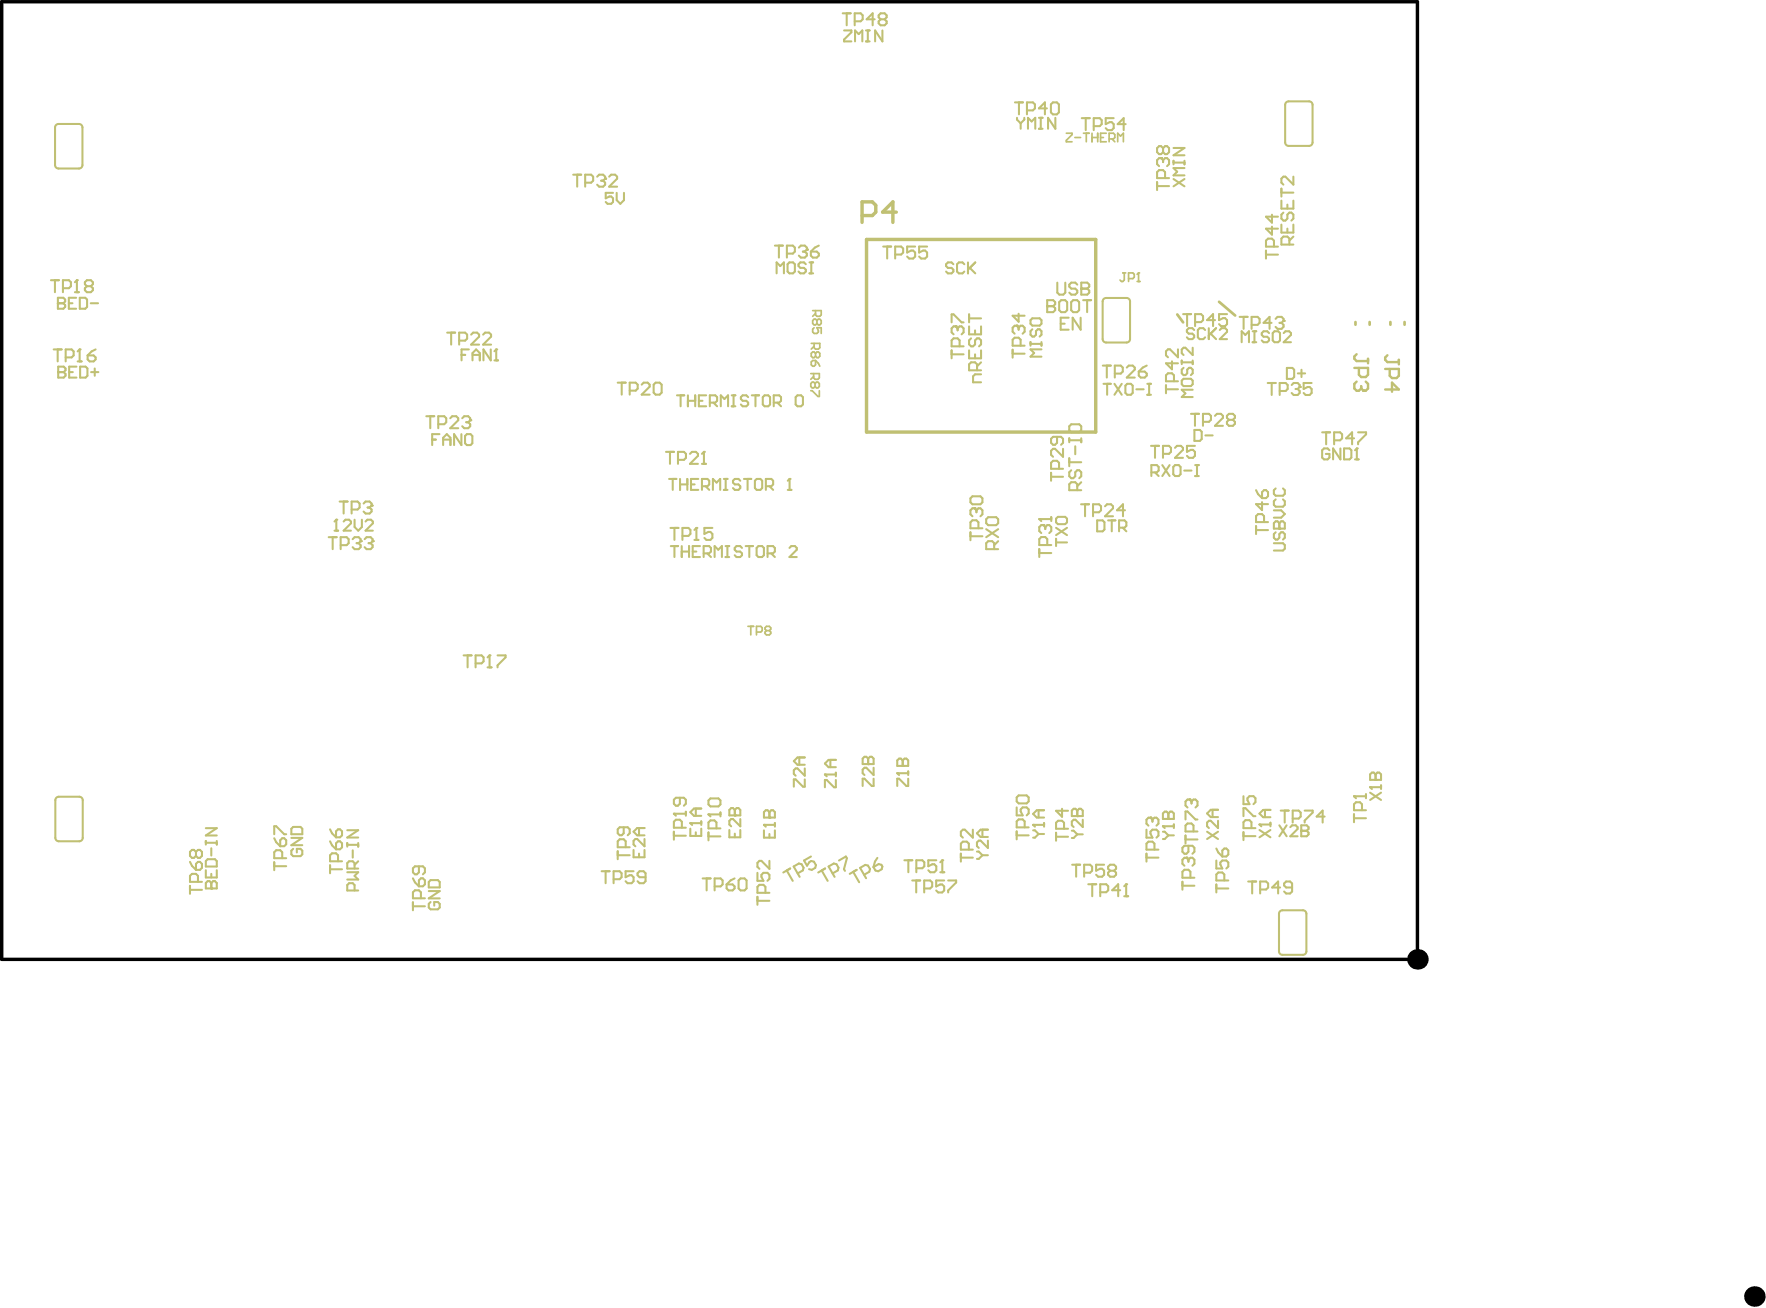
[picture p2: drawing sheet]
<svg xmlns="http://www.w3.org/2000/svg" width="436mm" height="323mm" viewBox="0 0 436 323" stroke-linecap="round" stroke-linejoin="round" font-family="sans-serif">
<path d="M334.7 79.5v.6M338.2 79.5v.6M343.3 79.5v.6M346.8 79.5v.6" fill="none" stroke="#c0c073" stroke-width=".66"/>
<g fill="none" stroke="#c0c073" stroke-width=".51">
<path d="M13.6 31.4v9.3M14.4 30.6h5.1M20.4 31.4v9.3M317.3 25.9v9.3M318.2 25h5M318.2 36h5M324.1 25.9v9.3M14.4 41.6h5.1M272.2 74.4v9.3M273.1 73.5h5.1M279 74.4v9.3M273.1 84.5h5.1"/>
<path d="M13.7 197.5v9.3M14.5 196.6h5.1M20.4 197.5v9.3M334.3 196.5h3M336.3 200v-1.5l-.5-.5h-1l-.5 .5v1.5h3M337.3 196v1M14.5 207.6h5.1M334.3 200.9v2M334.3 201.9h3M315.8 225.5v9.3M316.6 235.6h5.1M316.6 224.6h5.1"/>
<path d="M322.6 225.5v9.3"/>
</g>
<path d="M213.9 59.1h56.6v47.5h-56.6z" fill="none" stroke="#c0c073" stroke-width=".84"/>
<path d="M290.7 77.6l1.4 2M301 74.5l4 3.4" fill="none" stroke="#c0c073" stroke-width=".68"/>
<circle cx="334.3" cy="196.5" r=".25" fill="#c0c073"/>
<path d="M334.3 196.5l.5 .5" fill="none" stroke="#c0c073" stroke-width=".51"/>
<path d="M334.4 90.8h3.4v1.7l-.6 .5h-1.1l-.6-.5v-1.7M335 87.4l-.6 .6v.5l.6 .6h2.8M337.2 94.2l.6 .5v1.2l-.6 .5h-.6M337.8 88.5v1.2" fill="none" stroke="#c0c073" stroke-width=".59"/>
<circle cx="336.6" cy="96.4" r=".3" fill="#c0c073"/>
<path d="M335 94.2l-.6 .5v1.2l.6 .5h.5l.6-.5M336.1 95.9l.5 .5M336.1 95.3v.6" fill="none" stroke="#c0c073" stroke-width=".59"/>
<g fill="none" stroke="#c0c073" stroke-width=".51">
<path d="M314.1 55.9v2l-1.5-1.5h2.9M314.1 53v1.9l-1.5-1.4h2.9M312.6 61.9v1.9M312.6 62.8h2.9M314.5 60.9v-1.5l-.4-.5h-1l-.5 .5v1.5h2.9M291.8 89v.9M291.8 89.4h2.7M292.2 90.8l-.4 .4v.9l.4 .5h.5l.4-.5v-.9l.5-.4h.4l.5 .4v.9l-.5 .5M292.2 93.5h1.8l.5 .4v.9l-.5 .5h-1.8l-.4-.5v-.9zM294.5 96.2h-2.7l.9 .9-.9 .9h2.7M294.5 85.8v1.8l-1.8-1.8h-.5l-.4 .5v.9l.4 .4M294.5 89v.9"/>
<path d="M307 196.5v2h1.5l-.5-1v-.5l.5-.5h1l.5 .5v1l-.5 .5M287.1 205.3h.5l.9 .9M287.1 203.9h2.7M288.5 206.2l-.9 .9h-.5M288.5 206.2h1.3M289.8 203.5v.9M300.3 212.4v1.9h1.5l-.5-1v-.4l.5-.5h1l.5 .5v.9l-.5 .5M300.3 218.3v1.9M300.3 219.3h3M300.3 209.4l.5 1 1 1M301.8 209.9l.5-.5h.5l.5 .5v1l-.5 .5h-1zM302.3 217.3v-1.5l-.5-.5h-1l-.5 .5v1.5h3"/>
<path d="M307 201.4v-2h.5l2 2h.5M307 205.4v1.9M307 206.3h3M309 204.4v-1.5l-.5-.5h-1l-.5 .5v1.5h3"/>
</g>
<circle cx="287.1" cy="203.9" r=".25" fill="#c0c073"/>
<path d="M287.1 203.9l.5 .5M287.1 202.1h2.7v-1.4l-.4-.4h-.5l-.4 .4v1.4" fill="none" stroke="#c0c073" stroke-width=".51"/>
<circle cx="288.5" cy="202.1" r=".25" fill="#c0c073"/>
<path d="M264.6 205h.5l.9 .9M264.6 201.4h2.7v-1.4l-.4-.4h-.5l-.4 .4v1.4M266 205.9l-.9 .9h-.5M266 205.9h1.3M267.3 202.3v1.8l-1.8-1.8h-.4l-.5 .4v.9l.5 .5M287.1 202.1v-1.4l.5-.4h.4l.5 .4v1.4" fill="none" stroke="#c0c073" stroke-width=".51"/>
<circle cx="266" cy="201.4" r=".25" fill="#c0c073"/>
<g fill="none" stroke="#c0c073" stroke-width=".51">
<path d="M239.3 77.6v2M239.3 78.6h2.9M239.3 80.5v2h2.9v-2M239.3 86.5v1.9h2.9v-1.9M239.8 83.5l-.5 .5v1l.5 .5h.5l.4-.5v-1l.5-.5h.5l.5 .5v1l-.5 .5M240.7 81.5v1M240.7 87.4v1M241.2 91.4v-1.5l-.5-.5h-.9l-.5 .5v1.5h2.9M242.2 92.4h-1.5l-.4 .5v1.4h1.9M242.2 89.4l-1 1M259.5 116.7v1.9M259.5 117.7h3"/>
<path d="M261 107.8v1.5l-.5 .5h-.5l-.5-.5v-1l.5-.5h2l.5 .5v1l-.5 .5M261.5 115.7v-1.5l-.5-.5h-1l-.5 .5v1.5h3M262.5 110.8v1.9l-2-1.9h-.5l-.5 .4v1l.5 .5M213 188.6h2.7v-1.4l-.5-.4h-.4l-.5 .4v1.4M215.7 189.5v1.8l-1.8-1.8h-.5l-.4 .4v.9l.4 .5M215.7 192.2v1.8h-.5l-1.8-1.8h-.4v1.8M264.6 201.4v-1.4l.5-.4h.4l.5 .4v1.4"/>
</g>
<circle cx="214.3" cy="188.6" r=".25" fill="#c0c073"/>
<path d="M213 188.6v-1.4l.4-.4h.5l.4 .4v1.4M170.4 204.5v1.8h2.7v-1.8M170.4 203.1h2.7M171.8 205.4v.9M173.1 202.7v.9" fill="none" stroke="#c0c073" stroke-width=".51"/>
<g fill="none" stroke="#c0c073" stroke-width=".42">
<path d="M200.2 92.2h2.1v1.1l-.4 .3h-.7l-.3-.3v-1.1M200.2 96.4h.3l1.4 1.4h.4v-1.4M200.3 84.7h2.1v1.1l-.3 .4h-.7l-.4-.4v-1.1M200.3 89.3l.4-.3h.7v1l-.4 .4h-.3l-.4-.4zM200.9 92.9l-.7 .7M201 85.4l-.7 .8M201.2 94.7l.4-.4h.3l.4 .4v.7l-.4 .3h-.3l-.4-.3M201.2 94.7l-.3-.4h-.4l-.3 .4v.7l.3 .3h.4l.3-.3M201.2 94.7v.7M201.4 87.2l.3-.3h.4l.3 .3v.7l-.3 .4h-.4l-.3-.4M201.4 87.2l-.4-.3h-.3l-.4 .3v.7l.4 .4h.3l.4-.4M201.4 87.2v.7"/>
<path d="M201.4 89l.7 .7 .3 .7"/>
</g>
<circle cx="170.4" cy="203.1" r=".25" fill="#c0c073"/>
<path d="M314.5 134.1h2.3l.4 .4v.9l-.4 .5h-2.3M314.5 130.5h2.7v-1.4l-.4-.5h-.5l-.4 .5v1.4M315 131.4l-.5 .4v.9l.5 .5h.4l.5-.5v-.9l.4-.4h.5l.4 .4v.9l-.4 .5M171.8 199.5v1.8M173.1 199.5h-1.8l-.9 .9 .9 .9h1.8M170.4 203.1l.5 .5" fill="none" stroke="#c0c073" stroke-width=".51"/>
<circle cx="315.9" cy="130.5" r=".25" fill="#c0c073"/>
<path d="M314.5 130.5v-1.4l.5-.5h.4l.5 .5v1.4M314.5 125.9h1.8l.9 .9-.9 .9h-1.8M315 120.5l-.5 .5v.9l.5 .4h1.8l.4-.4v-.9l-.4-.5M315 123.2l-.5 .5v.9l.5 .4h1.8l.4-.4v-.9l-.4-.5M291.9 217.6v2M291.9 218.6h3M292.9 211.7h-.5l-.5 .5v1l.5 .5M293.9 216.6v-1.5l-.5-.5h-1l-.5 .5v1.5h3" fill="none" stroke="#c0c073" stroke-width=".51"/>
<circle cx="292.9" cy="211.7" r=".25" fill="#c0c073"/>
<path d="M293.7 197.3h-.5l-.5 .5v1l.5 .5M292.7 202.2v-1.9h.5l2 1.9h.5M292.7 206.2v2M292.7 207.2h3M292.9 211.7l.5 .5M293.4 208.7v1.5l-.5 .5h-.5l-.5-.5v-1l.5-.5h2l.5 .5v1l-.5 .5M293.4 212.2v.5M293.4 212.2l.5-.5h.5l.5 .5v1l-.5 .5M294.7 205.2v-1.5l-.5-.5h-1l-.5 .5v1.5h3" fill="none" stroke="#c0c073" stroke-width=".51"/>
<circle cx="293.7" cy="197.3" r=".25" fill="#c0c073"/>
<path d="M286.7 39h-.5l-.5 .5v1l.5 .5M285.7 44.9v2M285.7 45.9h2.9M287.7 44v-1.5l-.5-.5h-1l-.5 .5v1.5h2.9M293.7 197.3l.5 .5M294.2 197.8v.5M294.2 197.8l.5-.5h.5l.5 .5v1l-.5 .5" fill="none" stroke="#c0c073" stroke-width=".51"/>
<circle cx="286.7" cy="39" r=".25" fill="#c0c073"/>
<g fill="none" stroke="#c0c073" stroke-width=".51">
<path d="M286.7 39l.5 .5M287.2 36.6v.9M287.2 39.5v.5M287.2 39.5l.5-.5h.5l.4 .5v1l-.4 .5M287.2 36.6l.5-.5h.5l.4 .5v.9l-.4 .5h-.5l-.5-.5M287.2 36.6l-.5-.5h-.5l-.5 .5v.9l.5 .5h.5l.5-.5M239.6 131.4v1.9M239.6 132.3h3M240.6 125.4h-.5l-.5 .5v1l.5 .5M241.6 130.4v-1.5l-.5-.5h-1l-.5 .5v1.5h3M260.7 128l.5-.4h1.8l.5 .4v.9l-.5 .5h-1.8l-.5-.5zM260.7 133v1.8"/>
<path d="M260.7 133.9h2.8M260.7 130.3l2.8 1.8M263.5 130.3l-2.8 1.8"/>
</g>
<circle cx="240.6" cy="125.4" r=".25" fill="#c0c073"/>
<path d="M239.6 123l.5-.5h2l.5 .5v1l-.5 .5h-2l-.5-.5zM240.6 125.4l.5 .5M241.1 125.9v.5M241.1 125.9l.5-.5h.5l.5 .5v1l-.5 .5M50.8 219.3h2.7v-1.4l-.4-.5h-.5l-.4 .5v1.4M156.4 209.8v1.8h2.7v-1.8M157.8 204.3v1.8M157.8 210.7v.9M159.1 207.1v1.8l-1.8-1.8h-.4l-.5 .4v.9l.5 .5M159.1 204.3h-1.8l-.9 .9 .9 .9h1.8" fill="none" stroke="#c0c073" stroke-width=".51"/>
<circle cx="52.2" cy="219.3" r=".25" fill="#c0c073"/>
<g fill="none" stroke="#c0c073" stroke-width=".51">
<path d="M306.1 78.2h1.9M307.1 78.2v3M314 79.7h-2l1.5-1.5v3M314.9 78.7l.5-.5h1l.5 .5v.5M309 80.2h1.5l.5-.5v-1l-.5-.5h-1.5v3M326.4 106.7h2M327.4 106.7v3M329.4 108.7h1.5l.5-.5v-1l-.5-.5h-1.5v3M334.3 108.2h-1.9l1.4-1.5v3M335.3 106.7h2v.5l-2 2v.5M50.8 219.3v-1.4l.5-.5h.4l.5 .5v1.4M50.8 207.5v.9"/>
<path d="M50.8 214.7v1.8h2.7v-1.8M50.8 208h2.7M50.8 204.4h2.7l-2.7 1.8h2.7M51.3 212h1.8l.4 .5v1.3h-2.7v-1.3zM52.2 209.3v1.8M52.2 215.6v.9M53.5 207.5v.9"/>
</g>
<circle cx="316.9" cy="79.2" r=".25" fill="#c0c073"/>
<g fill="none" stroke="#c0c073" stroke-width=".51">
<path d="M250.6 25.3h2M251.6 25.3v2.9M253.6 27.2h1.4l.5-.5v-.9l-.5-.5h-1.4v2.9M258.5 26.7h-2l1.5-1.4v2.9M259.5 25.8l.5-.5h1l.4 .5v1.9l-.4 .5h-1l-.5-.5zM261.9 79.9h1M263.9 78.4h-2v3h2M266.8 78.4v3l-2-3v3M315.9 79.7h.5M316.4 79.7l.5 .5v.5l-.5 .5h-1l-.5-.5M316.9 79.2l-.5 .5M223.3 212.3h2"/>
<path d="M224.3 212.3v3M226.2 214.3h1.5l.5-.5v-1l-.5-.5h-1.5v3M231.2 212.3h-2v1.5l1-.5h.5l.5 .5v1l-.5 .5h-1l-.5-.5M232.2 215.3h.9M232.7 212.3v3"/>
</g>
<circle cx="232.7" cy="212.3" r=".25" fill="#c0c073"/>
<g fill="none" stroke="#c0c073" stroke-width=".51">
<path d="M191.7 67.5v-2.7l.9 .9 1-.9v2.7M194.9 64.8h.9l.5 .4v1.8l-.5 .5h-.9l-.4-.5v-1.8zM199 65.2l-.5-.4h-.9l-.4 .4v.5l.4 .4h.9l.5 .5v.4l-.5 .5h-.9l-.4-.5M199.9 64.8h.9M199.9 67.5h.9M200.3 64.8v2.7M164.4 111.5h2M165.4 111.5v3M167.4 113.5h1.5l.5-.5v-1l-.5-.5h-1.5v3M170.4 112l.4-.5h1l.5 .5v.5l-1.9 2h1.9M173.3 114.5h1M173.8 111.5v3"/>
<path d="M232.7 212.3l-.5 .5"/>
</g>
<circle cx="173.8" cy="111.5" r=".25" fill="#c0c073"/>
<path d="M114 87.6h.9M115.8 86.2h-1.8v2.7M116.7 87.6h1.8M116.7 88.9v-1.8l.9-.9 .9 .9v1.8M121.2 86.2v2.7l-1.8-2.7v2.7M122.1 88.9h.9M122.5 86.2v2.7M173.8 111.5l-.5 .5" fill="none" stroke="#c0c073" stroke-width=".51"/>
<circle cx="122.5" cy="86.2" r=".25" fill="#c0c073"/>
<path d="M122.5 86.2l-.4 .5M81.2 132.6h1.9M82.1 132.6v2.9M84.1 134.5h1.5l.5-.5v-.9l-.5-.5h-1.5v2.9M87.1 133.1l.5-.5h.9l.5 .5v.5" fill="none" stroke="#c0c073" stroke-width=".51"/>
<circle cx="89" cy="133.6" r=".25" fill="#c0c073"/>
<path d="M88.1 134h.4M88.5 134l.5 .5v.5l-.5 .5h-.9l-.5-.5M89 133.6l-.5 .4M90 133.1l.5-.5h1l.5 .5v.5" fill="none" stroke="#c0c073" stroke-width=".51"/>
<circle cx="92" cy="133.6" r=".25" fill="#c0c073"/>
<path d="M91 134h.5M91.5 134l.5 .5v.5l-.5 .5h-1l-.5-.5M92 133.6l-.5 .4M338.3 195.6l2.7 1.8M338.3 194.3h2.7M341 195.6l-2.7 1.8M341 193.8v.9" fill="none" stroke="#c0c073" stroke-width=".51"/>
<circle cx="338.3" cy="194.3" r=".25" fill="#c0c073"/>
<path d="M338.3 194.3l.4 .4M338.3 192.5h2.7v-1.4l-.5-.4h-.4l-.5 .4v1.4" fill="none" stroke="#c0c073" stroke-width=".51"/>
<circle cx="339.6" cy="192.5" r=".25" fill="#c0c073"/>
<path d="M328.2 111.1l-.4-.4h-.9l-.5 .4v1.8l.5 .5h.9l.4-.5v-.9h-.9M331 110.7v2.7l-1.9-2.7v2.7M331.9 110.7h1.3l.5 .4v1.8l-.5 .5h-1.3zM334.6 113.4h.9M335 110.7v2.7M338.3 192.5v-1.4l.4-.4h.5l.4 .4v1.4" fill="none" stroke="#c0c073" stroke-width=".51"/>
<circle cx="335" cy="110.7" r=".25" fill="#c0c073"/>
<path d="M335 110.7l-.4 .4M308.2 217.5h2M309.2 217.5v3M311 204.8l2.7 1.8M311 203.5h2.7M311.1 219.5h1.5l.5-.5v-1l-.5-.5h-1.5v3M313.7 204.8l-2.7 1.8M313.7 203v.9M316.1 219h-2l1.5-1.5v3M319 219h-1.5l-.4-.5v-.5l.4-.5h1l.5 .5v2l-.5 .5h-1l-.4-.5" fill="none" stroke="#c0c073" stroke-width=".51"/>
<path d="M342 91h3.4v1.7l-.6 .6h-1.1l-.6-.6v-1.7M342 96.1h3.4l-1.7-1.7v2.3M342.6 87.7l-.6 .5v.6l.6 .6h2.8M345.4 88.8v1.1" fill="none" stroke="#c0c073" stroke-width=".59"/>
<circle cx="311" cy="203.5" r=".25" fill="#c0c073"/>
<g fill="none" stroke="#c0c073" stroke-width=".51">
<path d="M306.6 84.5v-2.7l.9 .9 .9-.9v2.7M309.3 81.8h.9M309.3 84.5h.9M309.7 81.8v2.7M313.3 82.2l-.4-.4h-.9l-.5 .4v.5l.5 .4h.9l.4 .5v.4l-.4 .5h-.9l-.5-.5M314.2 82.2l.5-.4h.9l.4 .4v1.8l-.4 .5h-.9l-.5-.5zM316.9 82.2l.5-.4h.9l.4 .4v.5l-1.8 1.8h1.8M299.4 199.8v1.8M300.7 199.8h-1.8l-.9 .9 .9 .9h1.8M312.3 199.9v1.8M313.7 199.9h-1.8l-.9 .9 .9 .9h1.8M268.7 218.2h2"/>
<path d="M269.7 218.2v3M276.6 219.7h-2l1.5-1.5v3M278.1 218.2v3M298 205.3l2.7 1.8M300.7 205.3l-2.7 1.8M300.7 202.5v1.9l-1.8-1.9h-.4l-.5 .5v.9l.5 .5M311 203.5l.4 .4M271.7 220.2h1.4l.5-.5v-1l-.5-.5h-1.4v3M277.6 221.2h1"/>
</g>
<circle cx="278.1" cy="218.2" r=".25" fill="#c0c073"/>
<g fill="none" stroke="#c0c073" stroke-width=".51">
<path d="M272.3 90.2h2M272.5 94.7h1.8M273.3 90.2v3M273.4 94.7v2.7M275.2 94.7l1.8 2.7M275.2 92.2h1.5l.5-.5v-1l-.5-.5h-1.5v3M277 94.7l-1.8 2.7M278.2 90.7l.5-.5h1l.5 .5v.5l-2 2h2M278.3 94.7h.9l.5 .5v1.8l-.5 .4h-.9l-.4-.4v-1.8zM280.6 96.1h1.8M281.2 91.7h1.4l.5 .5v.5l-.5 .5h-.9l-.5-.5zM283.1 90.2l-.9 .5-1 1"/>
<path d="M283.3 94.7h.9M283.3 97.4h.9M283.7 94.7v2.7M287.9 96.1h2.9M287.9 95.1v2M289.4 89.2v1.9l-1.5-1.4h2.9M289.9 94.1v-1.5l-.5-.5h-1l-.5 .5v1.5h2.9M290.8 86.2v2l-1.9-2h-.5l-.5 .5v1l.5 .5M270.9 128.4h1.3l.5 .5v1.8l-.5 .4h-1.3zM273.6 128.4h1.8M274.5 128.4v2.7M276.3 130.2h1.4l.4-.4v-.9l-.4-.5h-1.4v2.7"/>
<path d="M277.2 130.2l.9 .9M278.1 218.2l-.5 .5"/>
</g>
<path d="M277.2 67.3h.7M277.6 67.3v1.8l-.4 .4h-.3l-.4-.4M278.6 68.8h1.1l.4-.4v-.7l-.4-.4h-1.1v2.2M280.8 69.5h.7M281.1 67.3v2.2" fill="none" stroke="#c0c073" stroke-width=".42"/>
<circle cx="281.1" cy="67.3" r=".21" fill="#c0c073"/>
<path d="M281.1 67.3l-.3 .4" fill="none" stroke="#c0c073" stroke-width=".42"/>
<path d="M255.1 204.9h.4l.9 .9M255.1 203.6h2.7M256.4 205.8l-.9 .9h-.4M256.4 205.8h1.4M257.8 203.1v.9" fill="none" stroke="#c0c073" stroke-width=".51"/>
<circle cx="255.1" cy="203.6" r=".25" fill="#c0c073"/>
<g fill="none" stroke="#c0c073" stroke-width=".51">
<path d="M254.9 78.6h1.8l.4 .4v.9l-.4 .5h-1.8l-.5-.5v-.9zM250 86.3v2M250 87.3h3M251 80.4h-.5l-.5 .5v1l.5 .5M252 85.3v-1.5l-.5-.5h-1l-.5 .5v1.5h3M254.4 84.4v.9M254.4 84.9h2.7M254.9 81.3l-.5 .4v.9l.5 .5h.4l.5-.5v-.9l.4-.4h.5l.4 .4v.9l-.4 .5M257.1 86.2h-2.7l.9 .9-.9 .9h2.7M257.1 84.4v.9M251 196.8l.5-.5h2l.5 .5v1l-.5 .5h-2l-.5-.5zM251 199.3v1.9h1.5l-.5-1v-.5l.5-.4h1l.5 .4v1l-.5 .5"/>
<path d="M256.4 200v1.8M257.8 200h-1.8l-.9 .9 .9 .9h1.8M262.2 199.6v2l-1.5-1.5h3M251 205.2v1.9M251 206.2h3M253 204.2v-1.5l-.5-.5h-1l-.5 .5v1.5h3M255.1 203.6l.4 .4M260.7 205.5v2M260.7 206.5h3M262.7 204.5v-1.5l-.5-.5h-1l-.5 .5v1.5h3"/>
</g>
<circle cx="251" cy="80.4" r=".25" fill="#c0c073"/>
<g fill="none" stroke="#c0c073" stroke-width=".51">
<path d="M251.1 29.1v.4l.9 .9M252 30.4v1.4M252.9 29.1v.4l-.9 .9M253.8 31.8v-2.7l.9 .9 .9-.9v2.7M256.5 29.1h.9M256.5 31.8h.9M257 29.1v2.7M260.6 29.1v2.7l-1.8-2.7v2.7M251.5 77.4v2l-1.5-1.5h3M251 80.4l.5 .5M251.5 80.9v.5M251.5 80.9l.5-.5h.5l.5 .5v1l-.5 .5"/>
<path d="M221.5 190.8h2.7M224.2 192.2v1.8h-.4l-1.8-1.8h-.5v1.8M224.2 190.4v.9M225.2 217.3h2M226.2 217.3v2.9M228.2 219.3h1.5l.5-.5v-1l-.5-.5h-1.5v2.9M233.1 217.3h-2v1.5l1-.5h.5l.5 .5v1l-.5 .4h-1l-.5-.4M234.1 217.3h2v.5l-2 2v.4"/>
</g>
<circle cx="221.5" cy="190.8" r=".25" fill="#c0c073"/>
<path d="M221.5 190.8l.5 .5M221.5 189h2.7v-1.3l-.4-.5h-.5l-.4 .5v1.3" fill="none" stroke="#c0c073" stroke-width=".51"/>
<circle cx="222.9" cy="189" r=".25" fill="#c0c073"/>
<path d="M235 86.5v1.9M235 87.4h2.9M235.9 80.5h-.5l-.4 .5v1l.4 .5M236.9 85.5v-1.5l-.5-.5h-1l-.4 .5v1.5h2.9M221.5 189v-1.3l.5-.5h.4l.5 .5v1.3" fill="none" stroke="#c0c073" stroke-width=".51"/>
<circle cx="235.9" cy="80.5" r=".25" fill="#c0c073"/>
<g fill="none" stroke="#c0c073" stroke-width=".51">
<path d="M218.1 60.8h1.9M219 60.8v3M221 62.8h1.5l.5-.5v-1l-.5-.5h-1.5v3M226 60.8h-2v1.5l1-.5h.5l.5 .5v1l-.5 .5h-1l-.5-.5M228.9 60.8h-2v1.5l1-.5h.5l.5 .5v1l-.5 .5h-1l-.5-.5M235 79.6v-2h.4l2 2h.5M235.9 80.5l.5 .5M236.4 81v.5M236.4 81l.5-.5h.5l.5 .5v1l-.5 .5M187 215.4v2h1.5l-.5-1v-.5l.5-.5h1l.5 .5v1l-.5 .5M188.6 204.9v1.8h2.7v-1.8M188.6 203.6h2.7"/>
<path d="M190 212.4v2l-2-2h-.5l-.5 .5v1l.5 .5M190 205.8v.9M191.3 203.1v.9M194.3 214.8l1.4 2.6M195.1 214.3l-1.7 1M196.9 215.5l1.3-.7 .2-.7-.5-.8-.7-.2-1.2 .7 1.4 2.6M200.2 211.4l-1.7 1 .8 1.2 .6-.9 .4-.2 .7 .2 .5 .8-.2 .7-.9 .5-.6-.2M202.9 214.8l1.5 2.6M203.7 214.3l-1.7 1M205.6 215.5l1.3-.7 .1-.7-.5-.8-.6-.2-1.3 .7 1.5 2.6M207.1 212.4l1.8-1 .2 .4-.7 2.7 .2 .4M187 221.3v2"/>
<path d="M187 222.3h3M189 220.3v-1.4l-.5-.5h-1l-.5 .5v1.4h3"/>
</g>
<circle cx="188.6" cy="203.6" r=".25" fill="#c0c073"/>
<path d="M188.6 203.6l.5 .4M188.6 201.8h2.7v-1.4l-.4-.4h-.5l-.4 .4v1.4" fill="none" stroke="#c0c073" stroke-width=".51"/>
<circle cx="190" cy="201.8" r=".25" fill="#c0c073"/>
<path d="M197.4 186.9v1.8M198.7 189.6v1.8l-1.8-1.8h-.5l-.4 .5v.9l.4 .4M198.7 192.3v1.8h-.4l-1.9-1.8h-.4v1.8M198.7 186.9h-1.8l-.9 .9 .9 .9h1.8M203.7 191.1h2.7M206.4 192.5v1.8h-.5l-1.8-1.8h-.4v1.8M206.4 190.7v.9M188.6 201.8v-1.4l.5-.4h.4l.5 .4v1.4" fill="none" stroke="#c0c073" stroke-width=".51"/>
<circle cx="203.7" cy="191.1" r=".25" fill="#c0c073"/>
<path d="M191.3 60.6h2M192.3 60.6v3M194.3 62.6h1.5l.5-.5v-1l-.5-.5h-1.5v3M197.2 61.1l.5-.5h1l.5 .5v.5M203.7 191.1l.4 .5M205 187.5v1.8M206.4 187.5h-1.8l-.9 .9 .9 .9h1.8" fill="none" stroke="#c0c073" stroke-width=".51"/>
<path d="M200.7 76.7h2.1v1l-.4 .4h-.7l-.3-.4v-1M201.4 77.4l-.7 .7M201.7 79.1l.4-.3h.3l.4 .3v.7l-.4 .4h-.3l-.4-.4M201.7 79.1l-.3-.3h-.4l-.3 .3v.7l.3 .4h.4l.3-.4M201.7 79.1v.7M201 80.9l-.3 .3v.7l.3 .4h.7l.4-.4-.4-1h1.1v1.4" fill="none" stroke="#c0c073" stroke-width=".42"/>
<circle cx="199.2" cy="61.6" r=".25" fill="#c0c073"/>
<g fill="none" stroke="#c0c073" stroke-width=".51">
<path d="M198.2 62.1h.5M198.7 62.1l.5 .5v.5l-.5 .5h-1l-.5-.5M199.2 61.6l-.5 .5M200.2 62.1h1.5l.5 .5v.5l-.5 .5h-1l-.5-.5zM202.2 60.6l-1 .5-1 1M173.5 216.8h2M174.5 216.8v2.9M176.4 218.8h1.5l.5-.5v-1l-.5-.5h-1.5v2.9M179.4 218.3h1.5l.5 .5v.4l-.5 .5h-1l-.5-.5zM180.1 204.8v1.8h2.7v-1.8M180.1 201.2h2.7v-1.3l-.5-.5h-.4l-.5 .5v1.3M181.4 216.8l-1 .5-1 1"/>
<path d="M181.4 205.7v.9M182.4 217.3l.5-.5h.9l.5 .5v1.9l-.5 .5h-.9l-.5-.5zM182.8 202.1v1.8l-1.8-1.8h-.5l-.4 .5v.9l.4 .4"/>
</g>
<circle cx="181.4" cy="201.2" r=".25" fill="#c0c073"/>
<path d="M174.9 205.4v2M174.9 206.4h3M174.9 201h3M176.9 204.4v-1.4l-.5-.5h-1l-.5 .5v1.4h3M177.9 200.5v1M180.1 201.2v-1.3l.4-.5h.5l.4 .5v1.3" fill="none" stroke="#c0c073" stroke-width=".51"/>
<circle cx="174.9" cy="201" r=".25" fill="#c0c073"/>
<path d="M174.9 197.5l.5-.5h2l.5 .5v1l-.5 .5h-2l-.5-.5zM166.4 205.3v1.9M166.4 206.2h2.9M166.4 200.8h2.9M168.4 204.3v-1.5l-.5-.5h-1l-.5 .5v1.5h2.9M169.3 200.3v1M174.9 201l.5 .5" fill="none" stroke="#c0c073" stroke-width=".51"/>
<circle cx="166.4" cy="200.8" r=".25" fill="#c0c073"/>
<path d="M165.5 130.3h2M166.5 130.3v2.9M168.5 132.3h1.5l.5-.5v-1l-.5-.5h-1.5v2.9M171.5 133.2h.9M171.9 130.3v2.9M167.9 196.9v1.4l-.5 .5h-.5l-.5-.5v-.9l.5-.5h1.9l.5 .5v.9l-.5 .5M166.4 200.8l.5 .5" fill="none" stroke="#c0c073" stroke-width=".51"/>
<circle cx="171.9" cy="130.3" r=".25" fill="#c0c073"/>
<path d="M151.4 47.6h-1.8v1.3l.9-.4h.4l.5 .4v.9l-.5 .5h-.9l-.4-.5M152.3 47.6v1.8l.9 .9 .9-.9v-1.8M171.9 130.3l-.4 .5M175.9 130.3h-2v1.5l1-.5h.5l.5 .5v.9l-.5 .5h-1l-.5-.5M114.5 161.7h1.9M115.5 161.7v3M117.4 163.7h1.5l.5-.5v-1l-.5-.5h-1.5v3M120.4 164.7h1M120.9 161.7v3M105.9 219.9h2.7l-2.7 1.8h2.7M106.3 217.2h1.8l.5 .4v1.4h-2.7v-1.4zM106.3 222.6l-.4 .5v.9l.4 .4h1.8l.5-.4v-.9l-.5-.5h-.9v.9" fill="none" stroke="#c0c073" stroke-width=".51"/>
<circle cx="120.9" cy="161.7" r=".25" fill="#c0c073"/>
<g fill="none" stroke="#c0c073" stroke-width=".51">
<path d="M110.4 82.1h2M111.4 82.1v2.9M113.4 84.1h1.4l.5-.5v-1l-.5-.5h-1.4v2.9M116.3 82.6l.5-.5h1l.5 .5v.5l-2 1.9h2M119.3 82.6l.5-.5h1l.5 .5v.5l-2 1.9h2M106.7 108.5h.9M108.5 107.1h-1.8v2.7M109.4 108.5h1.8M109.4 109.8v-1.8l.9-.9 .9 .9v1.8M113.9 107.1v2.7l-1.8-2.7v2.7M114.8 107.6l.5-.5h.9l.4 .5v1.8l-.4 .4h-.9l-.5-.4zM82.6 131h.9"/>
<path d="M83 128.3v2.7M120.9 161.7l-.5 .5M122.8 161.7h2v.5l-2 2v.5"/>
</g>
<circle cx="83" cy="128.3" r=".25" fill="#c0c073"/>
<g fill="none" stroke="#c0c073" stroke-width=".51">
<path d="M12.6 69.2h1.9M13.6 69.2v2.9M15.5 71.1h1.5l.5-.5v-1l-.5-.4h-1.5v2.9M18.5 72.1h1M19 69.2v2.9M83 128.3l-.4 .4M84.8 128.7l.5-.4h.9l.4 .4v.5l-1.8 1.8h1.8M87.5 128.3v1.8l.9 .9 1-.9v-1.8M90.3 128.7l.4-.4h.9l.5 .4v.5l-1.8 1.8h1.8M46.9 218.6v2M46.9 219.6h3M46.9 212.7l.5 1 1 1"/>
<path d="M48.4 210.2l-.5-.5h-.5l-.5 .5v1l.5 .5h.5l.5-.5M48.4 210.2l.5-.5h.5l.5 .5v1l-.5 .5h-.5l-.5-.5M48.4 210.2v1M48.9 217.6v-1.5l-.5-.4h-1l-.5 .4v1.5h3M48.9 212.7h.5l.5 .5v1l-.5 .5h-1v-1.5z"/>
</g>
<circle cx="19" cy="69.2" r=".25" fill="#c0c073"/>
<g fill="none" stroke="#c0c073" stroke-width=".51">
<path d="M316.4 46.6v1.9M316.4 49.5v2h2.9v-2M316.4 55.4v2h2.9v-2M316.4 47.5h2.9M316.9 52.5l-.5 .5v.9l.5 .5h.5l.5-.5v-.9l.5-.5h.4l.5 .5v.9l-.5 .5M317.9 50.5v1M317.9 56.4v1M319.3 43.6v2l-1.9-2h-.5l-.5 .5v1l.5 .5M319.3 58.4l-.9 1M19 69.2l-.5 .4M21.5 70.6l-.5-.5v-.5l.5-.4h.9l.5 .4v.5l-.5 .5M21.5 70.6l-.5 .5v.5l.5 .5h.9l.5-.5v-.5l-.5-.5"/>
<path d="M21.5 70.6h.9M318.4 60.4v-1.5l-.5-.5h-1l-.5 .5v1.5h2.9M310.1 129.8v2M310.1 130.8h3M310.1 121l.5 .9 1 1M311.6 123.9v2l-1.5-1.5h3M311.6 121.5l.5-.5h.5l.5 .5v.9l-.5 .5h-1zM312.1 128.8v-1.4l-.5-.5h-1l-.5 .5v1.4h3M283.1 204.7v2h1.4l-.4-1v-.5l.4-.5h1l.5 .5v1l-.5 .5M283.1 210.7v1.9M283.1 211.7h2.9M284.1 201.8h-.5l-.5 .5v1l.5 .5"/>
<path d="M285 209.7v-1.5l-.5-.5h-.9l-.5 .5v1.5h2.9"/>
</g>
<circle cx="284.1" cy="201.8" r=".25" fill="#c0c073"/>
<g fill="none" stroke="#c0c073" stroke-width=".51">
<path d="M289.7 39.7v.9M289.7 36.5h2.8l-2.8 1.8h2.8M292.5 39.7v.9M289.7 44.2l2.8 1.8M289.7 40.1h2.8M292.5 44.2l-2.8 1.8M292.5 41.5h-2.8l.9 .9-.9 .9h2.8M243.5 128.1l.5-.5h2l.5 .5v1l-.5 .5h-2l-.5-.5zM243.5 130.6l3 2M245.5 135.5v-1.5l-.5-.4h-1l-.5 .4v1.5h3M246.5 133.6l-1 .9M246.5 130.6l-3 2"/>
<path d="M256.6 135.5v2M256.6 136.5h3M257.6 129.6h-.5l-.5 .5v1l.5 .5M258.6 134.5v-1.5l-.5-.5h-1l-.5 .5v1.5h3M241.2 210.2h.5l.9 .9M242.6 211.1l-.9 .9h-.5M242.6 211.1h1.3M242.6 204.7v1.9M243.9 207.5v1.8l-1.8-1.8h-.4l-.5 .4v.9l.5 .5M243.9 204.7h-1.8l-.9 .9 .9 1h1.8M284.1 201.8l.4 .5M284.5 202.3v.5"/>
<path d="M284.5 202.3l.5-.5h.5l.5 .5v1l-.5 .5"/>
</g>
<circle cx="257.6" cy="129.6" r=".25" fill="#c0c073"/>
<path d="M256.6 128.1h3M257.6 129.6l.5 .5M258.1 130.1v.5M258.1 130.1l.5-.5h.5l.5 .5v1l-.5 .5M259.6 127.6v1" fill="none" stroke="#c0c073" stroke-width=".51"/>
<circle cx="256.6" cy="128.1" r=".25" fill="#c0c073"/>
<path d="M141.5 43.1h2M142.5 43.1v3M144.5 45.1h1.5l.5-.5v-1l-.5-.5h-1.5v3M147.4 43.6l.5-.5h1l.5 .5v.5M256.6 128.1l.5 .5M152.5 210.1v1.9M152.5 211.1h3M154 204.2v1.4l-.5 .5h-.5l-.5-.5v-1l.5-.4h2l.5 .4v1l-.5 .5M154.5 209.1v-1.5l-.5-.5h-1l-.5 .5v1.5h3" fill="none" stroke="#c0c073" stroke-width=".51"/>
<circle cx="149.4" cy="44.1" r=".25" fill="#c0c073"/>
<g fill="none" stroke="#c0c073" stroke-width=".51">
<path d="M148.4 44.6h.5M148.9 44.6l.5 .5v.5l-.5 .5h-1l-.5-.5M149.4 44.1l-.5 .5M150.4 43.6l.5-.5h1l.5 .5v.5l-2 2h2M83.9 123.8h1.9M84.8 123.8v2.9M86.8 125.7h1.5l.5-.4v-1l-.5-.5h-1.5v2.9M89.8 124.3l.5-.5h1l.4 .5v.5M81.5 213.5v2M81.5 214.5h2.9M81.5 207.6l.5 1 1 1M81.5 204.7l.5 1 1 .9"/>
<path d="M83 205.2l.5-.5h.5l.4 .5v.9l-.4 .5h-1zM83.5 212.6v-1.5l-.5-.5h-1l-.5 .5v1.5h2.9M83.5 207.6h.5l.4 .5v1l-.4 .5h-1v-1.5zM85.7 208v.9M85.7 215.3h2.7l-.9 .9 .9 .9h-2.7M85.7 208.5h2.7M85.7 204.9h2.7l-2.7 1.8h2.7M87.1 209.8v1.8M87.5 219.8v-1.4l-.4-.4h-.9l-.5 .4v1.4h2.7M87.5 214.4v-1.4l-.4-.5h-.9l-.5 .5v1.4h2.7M88.4 212.5l-.9 .9M88.4 208v.9"/>
</g>
<circle cx="91.7" cy="124.8" r=".25" fill="#c0c073"/>
<g fill="none" stroke="#c0c073" stroke-width=".51">
<path d="M208.1 3.3h1.9M209.1 3.3v2.9M211 5.3h1.5l.5-.5v-1l-.5-.5h-1.5v2.9M216 4.8h-2l1.5-1.5v2.9M217.4 4.8l-.5-.5v-.5l.5-.5h1l.5 .5v.5l-.5 .5M217.4 4.8h1M217.4 4.8l-.5 .5v.5l.5 .4h1l.5-.4v-.5l-.5-.5M235.4 65.2l-.5-.4h-.9l-.4 .4v.5l.4 .4h.9l.5 .5v.4l-.5 .5h-.9l-.4-.5M238.1 65.2l-.5-.4h-.9l-.4 .4v1.8l.4 .5h.9l.5-.5M239 64.8v2.7M239.5 66.1l1.3 1.4M240.8 64.8l-1.8 1.8"/>
<path d="M292.1 77.5h2M293.1 77.5v3M295.1 79.5h1.5l.4-.5v-1l-.4-.5h-1.5v3M300 79h-2l1.5-1.5v3M303 77.5h-2v1.5l1-.5h.5l.5 .5v1l-.5 .5h-1l-.5-.5M317.7 90.8h1.4l.4 .4v1.9l-.4 .4h-1.4zM320.4 92.1h1.8M321.3 91.2v1.9M165.2 118.2h1.8M166.1 118.2v2.7M167.9 118.2v2.7M167.9 119.5h1.8"/>
<path d="M169.7 118.2v2.7M170.6 119.5h.9M172.4 118.2h-1.8v2.7h1.8M173.3 120h1.4l.4-.5v-.9l-.4-.4h-1.4v2.7M174.2 120l.9 .9M178.7 118.2h.9M179.2 118.2v2.7M182.8 118.6l-.5-.4h-.9l-.4 .4v.5l.4 .4h.9l.5 .5v.4l-.5 .5h-.9l-.4-.5M183.7 118.2h1.8M184.6 118.2v2.7M186.4 118.6l.4-.4h.9l.5 .4v1.8l-.5 .5h-.9l-.4-.5zM189.1 120h1.3l.5-.5v-.9l-.5-.4h-1.3v2.7"/>
<path d="M190 120l.9 .9M195 118.2v2.7M294.9 106.1h1.4l.4 .5v1.8l-.4 .4h-1.4zM297.6 107.5h1.8M90.8 125.3h.5M91.3 125.3l.4 .4v.5l-.4 .5h-1l-.5-.5M91.7 124.8l-.4 .5M176 120.9v-2.7l.9 .9 .9-.9v2.7M178.7 120.9h.9M194.5 120.9h.9M266.9 124.4h2M267.9 124.4v3"/>
<path d="M269.9 126.4h1.5l.4-.5v-1l-.4-.5h-1.5v3M272.8 124.9l.5-.5h1l.5 .5v.5l-2 2h2M277.8 125.9h-2l1.5-1.5v3M67.7 205.9v-2h.5l2 2h.5M67.7 212.8v2M67.7 213.8h3M67.7 206.9l.5 .9 1 1M69.7 211.8v-1.5l-.5-.5h-1l-.5 .5v1.5h3M69.7 206.9h.5l.5 .5v.9l-.5 .5h-1v-1.4zM71.9 204.5l.5-.4h1.8l.4 .4v1.4h-2.7zM71.9 206.8h2.7l-2.7 1.8h2.7M72.4 209.5l-.5 .4v.9l.5 .5h1.8l.4-.5v-.9l-.4-.4h-.9v.9"/>
<path d="M148.5 215h2M149.5 215v3M151.5 217h1.5l.5-.5v-1l-.5-.5h-1.5v3M156.4 215h-1.9v1.5l.9-.5h.5l.5 .5v1l-.5 .5h-.9l-.5-.5M159.4 216.5h-1.5l-.5-.5v-.5l.5-.5h1l.5 .5v2l-.5 .5h-1l-.5-.5M264.7 213.4h2M265.7 213.4v3M267.7 215.4h1.5l.4-.5v-1l-.4-.5h-1.5v3M272.6 213.4h-2v1.5l1-.5h.5l.5 .5v1l-.5 .5h-1l-.5-.5M274.1 214.9l-.5-.5v-.5l.5-.5h1l.5 .5v.5l-.5 .5M274.1 214.9l-.5 .5v.5l.5 .5h1l.5-.5v-.5l-.5-.5M274.1 214.9h1"/>
<path d="M316.2 200h2M317.2 200v3M319.2 202h1.4l.5-.5v-1l-.5-.5h-1.4v3M322.1 200h2v.5l-2 2v.5M327.1 201.5h-2l1.5-1.5v3"/>
</g>
<g fill="none" stroke="#c0c073" stroke-width=".42">
<path d="M263.3 32.9h1.4v.3l-1.4 1.4v.4h1.4M265.4 33.9h1.4M267.5 32.9h1.4M268.2 32.9v2.1M269.6 33.9h1.4M269.6 32.9v2.1M271 32.9v2.1M271.7 33.9h.7M273.1 32.9h-1.4v2.1h1.4M273.8 34.3h1.1l.4-.4v-.7l-.4-.3h-1.1v2.1M274.6 34.3l.7 .7M276 35v-2.1l.7 .7 .7-.7v2.1"/>
<path d="M184.7 154.6h1.4M185.4 154.6v2.1M186.8 156h1l.4-.4v-.7l-.4-.3h-1v2.1M189.2 155.6l-.3-.3v-.4l.3-.3h.7l.4 .3v.4l-.4 .3M189.2 155.6l-.3 .4v.3l.3 .4h.7l.4-.4v-.3l-.4-.4M189.2 155.6h.7"/>
</g>
<circle cx="195" cy="118.2" r=".25" fill="#c0c073"/>
<g fill="none" stroke="#c0c073" stroke-width=".51">
<path d="M14.4 90.5v2.7h1.3l.5-.5v-.4l-.5-.5h-1.3M167.1 97.6h1.8M168 97.6v2.7M169.8 97.6v2.7M169.8 98.9h1.9M171.7 97.6v2.7M172.6 98.9h.9M174.4 97.6h-1.8v2.7h1.8M175.3 99.4h1.3l.5-.5v-.9l-.5-.4h-1.3v2.7M176.2 99.4l.9 .9M180.7 97.6h.9M181.1 97.6v2.7"/>
<path d="M184.7 98l-.4-.4h-.9l-.5 .4v.5l.5 .4h.9l.4 .5v.4l-.4 .5h-.9l-.5-.5M185.6 97.6h1.8M186.5 97.6v2.7M188.3 98l.5-.4h.9l.4 .4v1.8l-.4 .5h-.9l-.5-.5zM191 99.4h1.4l.4-.5v-.9l-.4-.4h-1.4v2.7M191.9 99.4l.9 .9M196.4 98l.5-.4h.9l.4 .4v1.8l-.4 .5h-.9l-.5-.5zM178 100.3v-2.7l.9 .9 .9-.9v2.7M180.7 100.3h.9M195 118.2l-.5 .4"/>
</g>
<circle cx="14.4" cy="91.8" r=".25" fill="#c0c073"/>
<path d="M13.3 86.2h1.9M14.2 86.2v3M14.4 90.5h1.3l.5 .4v.5l-.5 .4h-1.3M16.2 88.2h1.5l.5-.5v-1l-.5-.5h-1.5v3M17.1 91.8h.9M18.9 90.5h-1.8v2.7h1.8M19.2 89.2h1M19.7 86.2v3M19.8 90.5h1.3l.5 .4v1.8l-.5 .5h-1.3zM22.5 91.8h1.8M23.4 90.9v1.8" fill="none" stroke="#c0c073" stroke-width=".51"/>
<circle cx="19.7" cy="86.2" r=".25" fill="#c0c073"/>
<path d="M19.7 86.2l-.5 .5M21.6 87.7h1.5l.5 .5v.5l-.5 .5h-1l-.5-.5zM23.6 86.2l-1 .5-1 1M315.9 203.7l1.8 2.7M317.7 203.7l-1.8 2.7M318.6 204.1l.4-.4h.9l.5 .4v.5l-1.8 1.8h1.8M321.3 203.7v2.7h1.3l.5-.5v-.4l-.5-.5h-1.3" fill="none" stroke="#c0c073" stroke-width=".51"/>
<circle cx="321.3" cy="205" r=".25" fill="#c0c073"/>
<path d="M313 94.5h2M314 94.5v3M316 96.5h1.4l.5-.5v-1l-.5-.5h-1.4v3M318.9 95l.5-.5h1l.5 .5v.5M321.3 203.7h1.3l.5 .4v.5l-.5 .4h-1.3" fill="none" stroke="#c0c073" stroke-width=".51"/>
<circle cx="320.9" cy="95.5" r=".25" fill="#c0c073"/>
<g fill="none" stroke="#c0c073" stroke-width=".51">
<path d="M258.6 74.1v2.9h1.4l.5-.5v-.5l-.5-.4h-1.4M294.8 81.4l-.4-.4h-.9l-.5 .4v.5l.5 .4h.9l.4 .5v.4l-.4 .5h-.9l-.5-.5M297.6 81.4l-.5-.4h-.9l-.5 .4v1.8l.5 .5h.9l.5-.5M298.5 81v2.7M298.9 82.3l1.4 1.4M300.3 81l-1.8 1.8M301.2 81.4l.4-.4h.9l.5 .4v.5l-1.8 1.8h1.8M319.9 96h.5M320.4 96l.5 .5v.5l-.5 .5h-1l-.5-.5M320.9 95.5l-.5 .5M323.8 94.5h-1.9v1.5l1-.5h.5l.4 .5v1l-.4 .5h-1l-.5-.5M264 108.2v.9"/>
<path d="M264 113.1v2M264 114.1h3M264 108.6h3M264.5 104.7h2l.5 .5v1l-.5 .5h-2l-.5-.5v-1zM264.5 116l-.5 .5v1l.5 .5h.5l.5-.5v-1l.5-.5h.5l.5 .5v1l-.5 .5M265.5 110.1v2M267 119l-1 1M267 108.2v.9M284.2 110h2M284.3 116.6h1.3l.5-.5v-.9l-.5-.4h-1.3v2.7M285.2 116.6l.9 .9M285.2 110v3"/>
<path d="M287 114.8l1.8 2.7M287.1 112h1.5l.5-.5v-1l-.5-.5h-1.5v3M288.8 114.8l-1.8 2.7M290.1 110.5l.5-.5h1l.5 .5v.5l-2 2h2M290.1 114.8h.9l.5 .4v1.8l-.5 .5h-.9l-.4-.5v-1.8zM292.4 116.1h1.8M294.1 102.1h1.9M295 110h-1.9v1.5l1-.5h.4l.5 .5v1l-.5 .5h-.9l-.5-.5M295 102.1v3M295.1 114.8h.9M295.1 117.5h.9M295.5 114.8v2.7"/>
<path d="M297 104.1h1.5l.5-.5v-1l-.5-.5h-1.5v3M300 102.6l.5-.5h1l.4 .5v.5l-1.9 2h1.9M303.4 103.6l-.5-.5v-.5l.5-.5h1l.5 .5v.5l-.5 .5M303.4 103.6l-.5 .5v.5l.5 .5h1l.5-.5v-.5l-.5-.5M303.4 103.6h1M266 121v-1.5l-.5-.5h-1l-.5 .5v1.5h3M210.7 215.2l1.4 2.5M211.5 214.7l-1.7 1M213.3 215.9l1.3-.8 .2-.6-.5-.9-.7-.2-1.2 .8 1.4 2.5M215.7 214l1.2-.8 .7 .2 .3 .4-.2 .7-.9 .5-.6-.2zM216.6 211.7l-.6 .9-.3 1.4"/>
</g>
<circle cx="258.6" cy="75.6" r=".25" fill="#c0c073"/>
<g fill="none" stroke="#c0c073" stroke-width=".51">
<path d="M208.4 7.5h1.8v.5l-1.8 1.8v.4h1.8M211.1 10.2v-2.7l.9 .9 .9-.9v2.7M213.8 7.5h.9M213.8 10.2h.9M214.3 7.5v2.7M217.9 7.5v2.7l-1.8-2.7v2.7M267.1 29.2h2M268.1 29.2v2.9M270 31.1h1.5l.5-.5v-.9l-.5-.5h-1.5v2.9M275 29.2h-2v1.4l1-.5h.5l.5 .5v1l-.5 .5h-1l-.5-.5M277.9 30.6h-1.9l1.4-1.4v2.9M258.6 74.1h1.4l.5 .5v.5l-.5 .5h-1.4"/>
<path d="M262 74.1h1l.5 .5v1.9l-.5 .5h-1l-.5-.5v-1.9zM264.5 74.6l.5-.5h1l.4 .5v1.9l-.4 .5h-1l-.5-.5zM267.4 74.1h2M268.4 74.1v2.9M105.2 102.7h2M106.2 102.7v3M108.2 104.7h1.5l.5-.5v-1l-.5-.5h-1.5v3M111.2 103.2l.5-.5h.9l.5 .5v.5l-1.9 2h1.9M114.1 103.2l.5-.5h1l.5 .5v.5M165.6 134.8h1.8M166.5 134.8v2.7M168.3 134.8v2.7"/>
<path d="M168.3 136.1h1.8M170.1 134.8v2.7M171 136.1h.9M172.8 134.8h-1.8v2.7h1.8M173.7 136.6h1.4l.4-.5v-.9l-.4-.4h-1.4v2.7M174.6 136.6l.9 .9M176.4 137.5v-2.7l.9 .9 .9-.9v2.7M179.1 134.8h.9M179.1 137.5h.9M179.6 134.8v2.7M183.2 135.2l-.4-.4h-.9l-.5 .4v.5l.5 .4h.9l.4 .5v.4l-.4 .5h-.9l-.5-.5M184.1 134.8h1.8"/>
<path d="M185 134.8v2.7M186.8 135.2l.5-.4h.9l.4 .4v1.8l-.4 .5h-.9l-.5-.5zM189.5 136.6h1.4l.4-.5v-.9l-.4-.4h-1.4v2.7M190.4 136.6l.9 .9M194.9 135.2l.5-.4h.9l.4 .4v.5l-1.8 1.8h1.8M102 216.8l.4 .9 1 1M103.4 213.8v1.5l-.5 .5h-.5l-.4-.5v-1l.4-.5h2l.5 .5v1l-.5 .5M103.9 216.8h.5l.5 .4v1l-.5 .5h-1v-1.5zM102 222.7v1.9M102 223.7h2.9M103.9 221.7v-1.5l-.5-.5h-1l-.4 .5v1.5h2.9"/>
</g>
<path d="M212.9 53.2h2.5l.8-.8v-1.7l-.8-.9h-2.5v5.1M221.3 52.4h-3.4l2.6-2.6v5.1" fill="none" stroke="#c0c073" stroke-width=".84"/>
<circle cx="116.1" cy="103.7" r=".25" fill="#c0c073"/>
<g fill="none" stroke="#c0c073" stroke-width=".51">
<path d="M261.1 69.7v2.5l.4 .5h1l.5-.5v-2.5M266 70.2l-.5-.5h-1l-.5 .5v.5l.5 .5h1l.5 .5v.5l-.5 .5h-1l-.5-.5M267 69.7v3h1.5l.4-.5v-.5l-.4-.5h-1.5M152.5 94.4h2M153.5 94.4v3M155.5 96.4h1.5l.4-.5v-1l-.4-.5h-1.5v3M158.4 94.9l.5-.5h1l.5 .5v.5l-2 2h2M161.4 94.9l.5-.5h1l.5 .5v2l-.5 .5h-1l-.5-.5zM115.1 104.2h.5M115.6 104.2l.5 .5v.5l-.5 .5h-1l-.5-.5M116.1 103.7l-.5 .5M237.2 210.7v1.9"/>
<path d="M237.2 211.7h3M239.2 209.7v-1.5l-.5-.5h-1l-.5 .5v1.5h3M240.2 204.7v2l-2-2h-.5l-.5 .5v1l.5 .5"/>
</g>
<circle cx="267" cy="71.2" r=".25" fill="#c0c073"/>
<path d="M14.3 73.5v2.7h1.3l.5-.5v-.4l-.5-.5h-1.3M267 69.7h1.5l.4 .5v.5l-.4 .5h-1.5" fill="none" stroke="#c0c073" stroke-width=".51"/>
<circle cx="14.3" cy="74.8" r=".25" fill="#c0c073"/>
<g fill="none" stroke="#c0c073" stroke-width=".51">
<path d="M14.4 30.6a.85 .85 0 0 0-.8 .8M19.5 30.6a.85 .85 0 0 1 .9 .8M317.3 35.2a.85 .85 0 0 0 .9 .8M318.2 25a.85 .85 0 0 0-.9 .9M323.2 25a.85 .85 0 0 1 .9 .9M324.1 35.2a.85 .85 0 0 1-.9 .8M13.6 40.7a.85 .85 0 0 0 .8 .9M20.4 40.7a.85 .85 0 0 1-.9 .9M14.3 73.5h1.3l.5 .4v.5l-.5 .4h-1.3M17 74.8h.9M18.8 73.5h-1.8v2.7h1.8M19.7 73.5h1.4l.4 .4v1.8l-.4 .5h-1.4z"/>
<path d="M22.4 74.8h1.8M273.1 73.5a.85 .85 0 0 0-.9 .9M278.2 73.5a.85 .85 0 0 1 .8 .9M272.2 83.7a.85 .85 0 0 0 .9 .8M279 83.7a.85 .85 0 0 1-.8 .8M14.5 196.6a.85 .85 0 0 0-.8 .9M19.6 196.6a.85 .85 0 0 1 .8 .9M13.7 206.8a.85 .85 0 0 0 .8 .8M20.4 206.8a.85 .85 0 0 1-.8 .8M315.8 234.8a.85 .85 0 0 0 .8 .8M316.6 224.6a.85 .85 0 0 0-.8 .9M321.7 224.6a.85 .85 0 0 1 .9 .9"/>
<path d="M322.6 234.8a.85 .85 0 0 1-.9 .8"/>
</g>
<path d="M.4 .4h349.6v236.4h-349.6z" fill="none" stroke="#000" stroke-width=".84"/>
<g fill="#000">
<circle cx="350" cy="236.8" r="2.53"/>
<circle cx="433.2" cy="320" r="2.53"/>
</g>
</svg>
